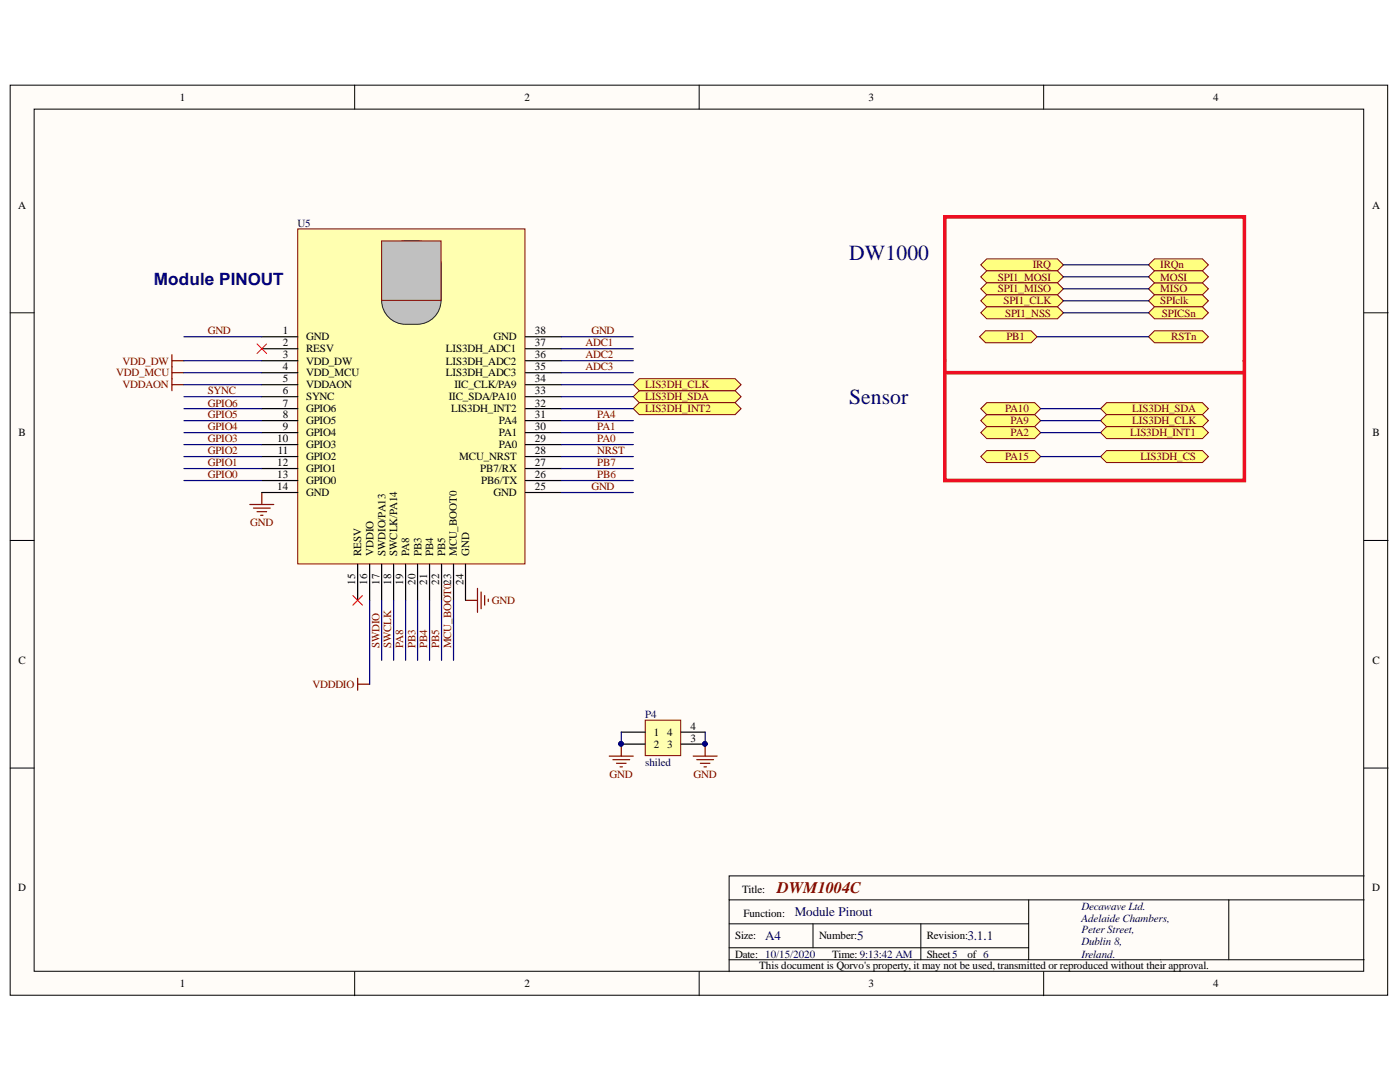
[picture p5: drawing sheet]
<svg xmlns="http://www.w3.org/2000/svg" width="279mm" height="216mm" viewBox="0 0 279 216" stroke-linecap="round" stroke-linejoin="round" font-family="sans-serif">
<defs><g id="words">
<g font-size="4.3" fill="#000080">
<text x="169.5" y="51.9">DW1000</text>
<text x="169.5" y="80.6">Sensor</text>
</g>
<text font-size="3.4" fill="#000080" x="30.7" y="56.9">Module PINOUT</text>
<text font-size="3.2" fill="#800000" x="155.1" y="178.1">DWM1004C</text>
<g font-size="2.6" fill="#000080">
<text x="158.6" y="182.8">Module Pinout</text>
<text x="152.7" y="187.6">A4</text>
<text x="171.1" y="187.6">5</text>
<text x="193.1" y="187.6">3.1.1</text>
</g>
<g font-size="2.2">
<text x="35.9" y="20.1">1</text>
<text x="104.7" y="20.1">2</text>
<text x="173.4" y="20.1">3</text>
<text x="242.1" y="20.1">4</text>
<text x="3.6" y="41.6">A</text>
<text x="273.9" y="41.6">A</text>
<text x="56.4" y="66.7">1</text>
<text x="56.4" y="69.1">2</text>
<text x="56.4" y="71.5">3</text>
<text x="61.1" y="67.9">GND</text>
<text x="61.1" y="70.3">RESV</text>
<text x="89" y="70.3">LIS3DH_ADC1</text>
<text x="98.5" y="67.9">GND</text>
<text x="106.8" y="71.5">36</text>
<text x="106.8" y="69.1">37</text>
<text x="106.8" y="66.7">38</text>
<text x="56.4" y="73.9">4</text>
<text x="56.4" y="76.3">5</text>
<text x="61.1" y="72.7">VDD_DW</text>
<text x="61.1" y="75.1">VDD_MCU</text>
<text x="61.1" y="77.5">VDDAON</text>
<text x="89" y="75.1">LIS3DH_ADC3</text>
<text x="89" y="72.7">LIS3DH_ADC2</text>
<text x="90.7" y="77.5">IIC_CLK/PA9</text>
<text x="106.8" y="76.3">34</text>
<text x="106.8" y="73.9">35</text>
<text x="56.4" y="78.7">6</text>
<text x="56.4" y="81.1">7</text>
<text x="56.4" y="83.5">8</text>
<text x="61.1" y="79.8">SYNC</text>
<text x="61.1" y="82.3">GPIO6</text>
<text x="89.6" y="79.8">IIC_SDA/PA10</text>
<text x="90" y="82.3">LIS3DH_INT2</text>
<text x="106.8" y="83.5">31</text>
<text x="106.8" y="81.1">32</text>
<text x="106.8" y="78.7">33</text>
<text x="3.7" y="87">B</text>
<text x="55.3" y="88.2">10</text>
<text x="56.4" y="85.9">9</text>
<text x="61.1" y="84.7">GPIO5</text>
<text x="61.1" y="87">GPIO4</text>
<text x="61.1" y="89.4">GPIO3</text>
<text x="99.6" y="89.4">PA0</text>
<text x="99.6" y="87">PA1</text>
<text x="99.6" y="84.7">PA4</text>
<text x="106.8" y="88.2">29</text>
<text x="106.8" y="85.9">30</text>
<text x="273.9" y="87">B</text>
<text x="55.3" y="93">12</text>
<text x="55.3" y="95.4">13</text>
<text x="55.4" y="90.7">11</text>
<text x="61.1" y="91.9">GPIO2</text>
<text x="61.1" y="94.2">GPIO1</text>
<text x="91.6" y="91.9">MCU_NRST</text>
<text x="95.9" y="94.2">PB7/RX</text>
<text x="106.8" y="95.4">26</text>
<text x="106.8" y="93">27</text>
<text x="106.8" y="90.7">28</text>
<text x="55.3" y="97.8">14</text>
<text x="61.1" y="96.6">GPIO0</text>
<text x="61.1" y="99">GND</text>
<text x="96" y="96.6">PB6/TX</text>
<text x="98.5" y="99">GND</text>
<text x="106.8" y="97.8">25</text>
<text x="72.1" y="111" transform="rotate(-90 72.1 111)">RESV</text>
<text x="74.5" y="111" transform="rotate(-90 74.5 111)">VDDIO</text>
<text x="76.9" y="111" transform="rotate(-90 76.9 111)">SWDIO/PA13</text>
<text x="79.3" y="111" transform="rotate(-90 79.3 111)">SWCLK/PA14</text>
<text x="81.6" y="111" transform="rotate(-90 81.6 111)">PA8</text>
<text x="84.1" y="111" transform="rotate(-90 84.1 111)">PB3</text>
<text x="86.5" y="111" transform="rotate(-90 86.5 111)">PB4</text>
<text x="88.8" y="111" transform="rotate(-90 88.8 111)">PB5</text>
<text x="91.2" y="111" transform="rotate(-90 91.2 111)">MCU_BOOT0</text>
<text x="93.7" y="111" transform="rotate(-90 93.7 111)">GND</text>
<text x="70.9" y="116.7" transform="rotate(-90 70.9 116.7)">15</text>
<text x="73.3" y="116.7" transform="rotate(-90 73.3 116.7)">16</text>
<text x="75.7" y="116.7" transform="rotate(-90 75.7 116.7)">17</text>
<text x="78.1" y="116.7" transform="rotate(-90 78.1 116.7)">18</text>
<text x="80.5" y="116.7" transform="rotate(-90 80.5 116.7)">19</text>
<text x="82.9" y="116.7" transform="rotate(-90 82.9 116.7)">20</text>
<text x="85.3" y="116.7" transform="rotate(-90 85.3 116.7)">21</text>
<text x="87.6" y="116.7" transform="rotate(-90 87.6 116.7)">22</text>
<text x="92.5" y="116.7" transform="rotate(-90 92.5 116.7)">24</text>
<text x="3.7" y="132.5">C</text>
<text x="273.9" y="132.5">C</text>
<text x="130.5" y="146.8">1</text>
<text x="130.5" y="149.2">2</text>
<text x="133.2" y="146.8">4</text>
<text x="133.2" y="149.2">3</text>
<text x="137.8" y="145.6">4</text>
<text x="137.8" y="148">3</text>
<text x="3.6" y="177.9">D</text>
<text x="148.1" y="178.1">Title:</text>
<text x="273.9" y="177.9">D</text>
<text x="148.4" y="183">Function:</text>
<text x="146.7" y="187.4">Size:</text>
<text x="146.7" y="191.1">Date: 10/15/2020</text>
<text x="163.5" y="187.4">Number:</text>
<text x="166.1" y="191.1">Time: 9:13:42 AM</text>
<text x="184.9" y="187.4">Revision:</text>
<text x="184.9" y="191.1">Sheet5</text>
<text x="193.1" y="191.1">of 6</text>
<text x="35.9" y="197">1</text>
<text x="104.7" y="197">2</text>
<text x="151.5" y="193.4">This document is Qorvo's property, it may not be used, transmitted or reproduced without their approval.</text>
<text x="173.4" y="197">3</text>
<text x="242.1" y="197">4</text>
</g>
<g font-size="2.2" fill="#000080">
<text x="59.4" y="45.3">U5</text>
<text x="128.8" y="143.2">P4</text>
<text x="128.8" y="152.8">shiled</text>
<text x="215.8" y="181.5">Decawave Ltd.</text>
<text x="215.8" y="183.9">Adelaide Chambers,</text>
<text x="215.8" y="186.2">Peter Street,</text>
<text x="215.8" y="188.6">Dublin 8,</text>
<text x="215.8" y="191.1">Ireland.</text>
</g>
<g font-size="2.2" fill="#800000">
<text x="206.1" y="53.5">IRQ</text>
<text x="231.6" y="53.5">IRQn</text>
<text x="199.2" y="56">SPI1_MOSI</text>
<text x="199.2" y="58.4">SPI1_MISO</text>
<text x="231.6" y="58.4">MISO</text>
<text x="231.6" y="56">MOSI</text>
<text x="200.3" y="60.7">SPI1_CLK</text>
<text x="200.6" y="63.2">SPI1_NSS</text>
<text x="231.6" y="60.7">SPIclk</text>
<text x="231.9" y="63.2">SPICSn</text>
<text x="41.5" y="66.7">GND</text>
<text x="116.8" y="69.1">ADC1</text>
<text x="116.8" y="71.5">ADC2</text>
<text x="118" y="66.7">GND</text>
<text x="200.8" y="67.9">PB1</text>
<text x="233.8" y="67.9">RSTn</text>
<text x="23.2" y="75.1">VDD_MCU</text>
<text x="24.5" y="72.7">VDD_DW</text>
<text x="24.5" y="77.5">VDDAON</text>
<text x="116.8" y="73.9">ADC3</text>
<text x="128.8" y="77.5">LIS3DH_CLK</text>
<text x="41.5" y="83.5">GPIO5</text>
<text x="41.5" y="81.1">GPIO6</text>
<text x="41.5" y="78.7">SYNC</text>
<text x="119.2" y="83.5">PA4</text>
<text x="128.8" y="79.8">LIS3DH_SDA</text>
<text x="128.8" y="82.3">LIS3DH_INT2</text>
<text x="200.6" y="82.3">PA10</text>
<text x="226" y="82.3">LIS3DH_SDA</text>
<text x="41.5" y="88.2">GPIO3</text>
<text x="41.5" y="85.9">GPIO4</text>
<text x="119.2" y="85.9">PA1</text>
<text x="119.2" y="88.2">PA0</text>
<text x="201.7" y="84.7">PA9</text>
<text x="201.7" y="87">PA2</text>
<text x="225.6" y="87">LIS3DH_INT1</text>
<text x="226" y="84.7">LIS3DH_CLK</text>
<text x="41.5" y="93">GPIO1</text>
<text x="41.5" y="90.7">GPIO2</text>
<text x="41.5" y="95.4">GPIO0</text>
<text x="119.2" y="90.7">NRST</text>
<text x="119.2" y="95.4">PB6</text>
<text x="119.2" y="93">PB7</text>
<text x="200.6" y="91.9">PA15</text>
<text x="227.6" y="91.9">LIS3DH_CS</text>
<text x="118" y="97.8">GND</text>
<text x="49.9" y="105">GND</text>
<text x="98.1" y="120.5">GND</text>
<text x="75.7" y="129.3" transform="rotate(-90 75.7 129.3)">SWDIO</text>
<text x="78.1" y="129.3" transform="rotate(-90 78.1 129.3)">SWCLK</text>
<text x="80.5" y="129.3" transform="rotate(-90 80.5 129.3)">PA8</text>
<text x="82.9" y="129.3" transform="rotate(-90 82.9 129.3)">PB3</text>
<text x="85.3" y="129.3" transform="rotate(-90 85.3 129.3)">PB4</text>
<text x="87.6" y="129.3" transform="rotate(-90 87.6 129.3)">PB5</text>
<text x="90" y="129.3" transform="rotate(-90 90 129.3)">MCU_BOOT023</text>
<text x="62.4" y="137.3">VDDDIO</text>
<text x="121.7" y="155.2">GND</text>
<text x="138.4" y="155.2">GND</text>
</g>
</g></defs>
<g fill="#fffcf8" stroke="#000" stroke-width=".2">
<path d="M2 17h274.9v181.6h-274.9z"/>
<path d="M6.8 21.8h265.4v172h-265.4z"/>
</g>
<g fill="none" stroke="#000" stroke-width=".2">
<path d="M70.8 17v4.8M139.5 17v4.8M208.3 17v4.8M2 62.4h4.8M272.3 62.4h4.7M2 107.8h4.8M272.3 107.8h4.7M2 153.3h4.8M272.3 153.3h4.7M205.3 179.6v11.9M245.2 179.6h-99.7v14.3M272.3 179.6h-27.1v11.9"/>
<path d="M272.3 174.8h-126.8v4.8M70.8 193.9v4.8M139.5 193.9v4.8M145.5 184.3h59.8M145.5 191.5h126.8M145.5 189.1h59.8M162.3 184.3v4.8M183.8 184.3v7.2M208.3 193.9v4.8"/>
</g>
<path d="M128.8 143.7h7.1v7.1h-7.1z" fill="#ffffb0" stroke="#800000" stroke-width=".2"/>
<path d="M124 146.1h4.8M124 148.5h4.8M135.9 146.1h4.8M135.9 148.5h4.8" fill="none" stroke="#000" stroke-width=".24"/>
<g fill="#000080" stroke="#000080" stroke-width=".2">
<circle cx="123.9" cy="148.4" r=".43"/>
<circle cx="140.7" cy="148.4" r=".43"/>
</g>
<path d="M121.6 150.9h4.8M122.3 151.6h3.4M123 152.3h1.9M123.7 153h.5M124 148.5v2.4" fill="none" stroke="#800000" stroke-width=".24"/>
<g fill="#ffff80" stroke="#800000" stroke-width=".2">
<path d="M195.7 52.9l1.2-1.2h14.1l1.2 1.2-1.2 1.1h-14.1z" fill-rule="evenodd"/>
<path d="M195.7 55.2l1.2-1.2h14.1l1.2 1.2-1.2 1.2h-14.1z" fill-rule="evenodd"/>
<path d="M195.7 57.6l1.2-1.2h14.1l1.2 1.2-1.2 1.2h-14.1z" fill-rule="evenodd"/>
<path d="M195.7 60l1.2-1.2h14.1l1.2 1.2-1.2 1.2h-14.1z" fill-rule="evenodd"/>
<path d="M195.7 62.4l1.2-1.2h14.1l1.2 1.2-1.2 1.2h-14.1z" fill-rule="evenodd"/>
<path d="M195.7 91.1l1.2-1.2h9.6l1.2 1.2-1.2 1.2h-9.6z" fill-rule="evenodd"/>
<path d="M195.7 83.9l1.2-1.2h9.6l1.2 1.2-1.2 1.2h-9.6z" fill-rule="evenodd"/>
<path d="M195.7 81.5l1.2-1.2h9.6l1.2 1.2-1.2 1.2h-9.6z" fill-rule="evenodd"/>
<path d="M195.5 67.2l1.2-1.2h9.1l1.2 1.2-1.2 1.2h-9.1z" fill-rule="evenodd"/>
<path d="M229.2 52.9l1.2-1.2h9.6l1.2 1.2-1.2 1.1h-9.6z" fill-rule="evenodd"/>
<path d="M229.2 57.6l1.2-1.2h9.6l1.2 1.2-1.2 1.2h-9.6z" fill-rule="evenodd"/>
<path d="M229.2 60l1.2-1.2h9.6l1.2 1.2-1.2 1.2h-9.6z" fill-rule="evenodd"/>
<path d="M229.2 55.2l1.2-1.2h9.6l1.2 1.2-1.2 1.2h-9.6z" fill-rule="evenodd"/>
<path d="M229.2 67.2l1.2-1.2h9.6l1.2 1.2-1.2 1.2h-9.6z" fill-rule="evenodd"/>
<path d="M229.2 62.4l1.2-1.2h9.6l1.2 1.2-1.2 1.2h-9.6z" fill-rule="evenodd"/>
<path d="M219.6 86.3l1.2-1.2h19.2l1.2 1.2-1.2 1.2h-19.2z" fill-rule="evenodd"/>
<path d="M219.6 81.5l1.2-1.2h19.2l1.2 1.2-1.2 1.2h-19.2z" fill-rule="evenodd"/>
<path d="M219.6 83.9l1.2-1.2h19.2l1.2 1.2-1.2 1.2h-19.2z" fill-rule="evenodd"/>
</g>
<path d="M188.6 43.3h59.7v52.6h-59.7zM188.6 74.4h59.7" fill="none" stroke="#ee0e22" stroke-width=".72"/>
<path d="M138.3 150.9h4.8M139.1 151.6h3.3M139.8 152.3h1.9M140.5 153h.5M140.7 148.5v2.4" fill="none" stroke="#800000" stroke-width=".24"/>
<circle cx="140.7" cy="148.4" r=".43" fill="#000080" stroke="#000080" stroke-width=".2"/>
<g fill="#ffff80" stroke="#800000" stroke-width=".2">
<path d="M195.7 86.3l1.2-1.2h9.6l1.2 1.2-1.2 1.2h-9.6z" fill-rule="evenodd"/>
<path d="M219.6 91.1l1.2-1.2h19.2l1.2 1.2-1.2 1.2h-19.2z" fill-rule="evenodd"/>
</g>
<path d="M34.3 70.8v2.4M34.3 72h2.4" fill="none" stroke="#800000" stroke-width=".24"/>
<g fill="#ffff80" stroke="#800000" stroke-width=".2">
<path d="M126.4 79.2l1.2-1.2h19.1l1.2 1.2-1.2 1.1h-19.1z" fill-rule="evenodd"/>
<path d="M126.4 76.8l1.2-1.2h19.1l1.2 1.2-1.2 1.2h-19.1z" fill-rule="evenodd"/>
</g>
<path d="M92.9 119.8h2.4M95.3 117.4v4.8M96 118.1v3.4M96.7 118.8v1.9M97.4 119.6v.4M71.4 135.3v2.4M71.4 136.5h2.4" fill="none" stroke="#800000" stroke-width=".24"/>
<path d="M126.4 81.5l1.2-1.2h19.1l1.2 1.2-1.2 1.2h-19.1z" fill-rule="evenodd" fill="#ffff80" stroke="#800000" stroke-width=".2"/>
<path d="M34.3 73.2v2.4M34.3 74.4h2.4M52.2 98.3v2.4M49.9 100.7h4.7M50.6 101.4h3.3M51.3 102.1h1.9M52 102.8h.5" fill="none" stroke="#800000" stroke-width=".24"/>
<path d="M59.4 45.7h45.4v66.8h-45.4z" fill="#ffffb0" stroke="#800000" stroke-width=".2"/>
<g fill="none" stroke="#000" stroke-width=".24">
<path d="M52.2 67.2h7.2M52.2 69.6h7.2M52.2 72h7.2M52.2 74.4h7.2M52.2 76.8h7.2M52.2 79.2h7.2M104.9 67.2h7.1M104.9 69.6h7.1M104.9 72h7.1M104.9 74.4h7.1M104.9 76.8h7.1M104.9 79.2h7.1"/>
<path d="M52.2 81.5h7.2M52.2 83.9h7.2M52.2 86.3h7.2M52.2 88.7h7.2M52.2 91.1h7.2M52.2 93.5h7.2M52.2 95.9h7.2M52.2 98.3h7.2M104.9 81.5h7.1M104.9 83.9h7.1M104.9 86.3h7.1M104.9 88.7h7.1"/>
<path d="M104.9 91.1h7.1M104.9 93.5h7.1M104.9 95.9h7.1M104.9 98.3h7.1M71.4 112.6v7.2M73.8 112.6v7.2M76.2 112.6v7.2M78.6 112.6v7.2M80.9 112.6v7.2M83.3 112.6v7.2M85.7 112.6v7.2M88.1 112.6v7.2"/>
<path d="M90.5 112.6v7.2M92.9 112.6v7.2"/>
</g>
<path d="M77.3 49.8a4.8 4.8 0 0 1 3.6-1.7 6.8 6.8 0 0 1 5.4 1.1 4.8 4.8 0 0 1 1.7 3.7v7a4.8 4.8 0 0 1-4.8 4.8 6.8 6.8 0 0 1-5.3-1.1 4.8 4.8 0 0 1-1.7-3.7v-7a4.8 4.8 0 0 1 1.1-3.1z" fill="#c0c0c0" stroke="#172721" stroke-width=".2"/>
<path d="M76.2 48.1h11.8v11.8h-11.8z" fill="#c0c0c0" stroke="#800000" stroke-width=".2"/>
<path d="M51.3 68.6l1.9 1.9M53.2 68.6l-1.9 1.9M70.4 118.8l1.9 1.9M72.3 118.8l-1.9 1.9" fill="none" stroke="#f00" stroke-width=".2"/>
<path d="M34.3 75.6v2.4M34.3 76.8h2.4" fill="none" stroke="#800000" stroke-width=".24"/>
<g fill="none" stroke="#000080" stroke-width=".24">
<path d="M212.2 52.9h17M212.2 55.2h17M212.2 57.6h17M36.7 67.2h15.5M36.7 72h15.5M36.7 74.4h15.5M36.7 76.8h15.5M36.7 79.2h15.5M112 67.2h14.4M112 72h14.4M112 74.4h14.4M112 76.8h14.4"/>
<path d="M112 79.2h14.4M112 69.6h14.4M207 67.2h22.2M212.2 60h17M212.2 62.4h17M36.7 81.5h15.5M36.7 83.9h15.5M36.7 91.1h15.5M36.7 86.3h15.5M36.7 88.7h15.5M36.7 93.5h15.5M36.7 95.9h15.5"/>
<path d="M112 81.5h14.4M112 83.9h14.4M112 91.1h14.4M112 86.3h14.4M112 88.7h14.4M112 93.5h14.4M112 95.9h14.4M112 98.3h14.4M207.7 81.5h11.9M207.7 83.9h11.9M207.7 91.1h11.9M207.7 86.3h11.9"/>
<path d="M73.8 119.8v16.7M76.2 119.8v11.9M78.6 119.8v11.9M80.9 119.8v11.9M83.3 119.8v11.9M85.7 119.8v11.9M88.1 119.8v11.9M90.5 119.8v11.9M124 146.1v2.4M140.7 146.1v2.4"/>
</g>
<g fill="#000080" stroke="#000080" stroke-width=".2">
<circle cx="123.9" cy="148.4" r=".43"/>
<circle cx="140.7" cy="148.4" r=".43"/>
</g>
<use href="#words"/>
</svg>
